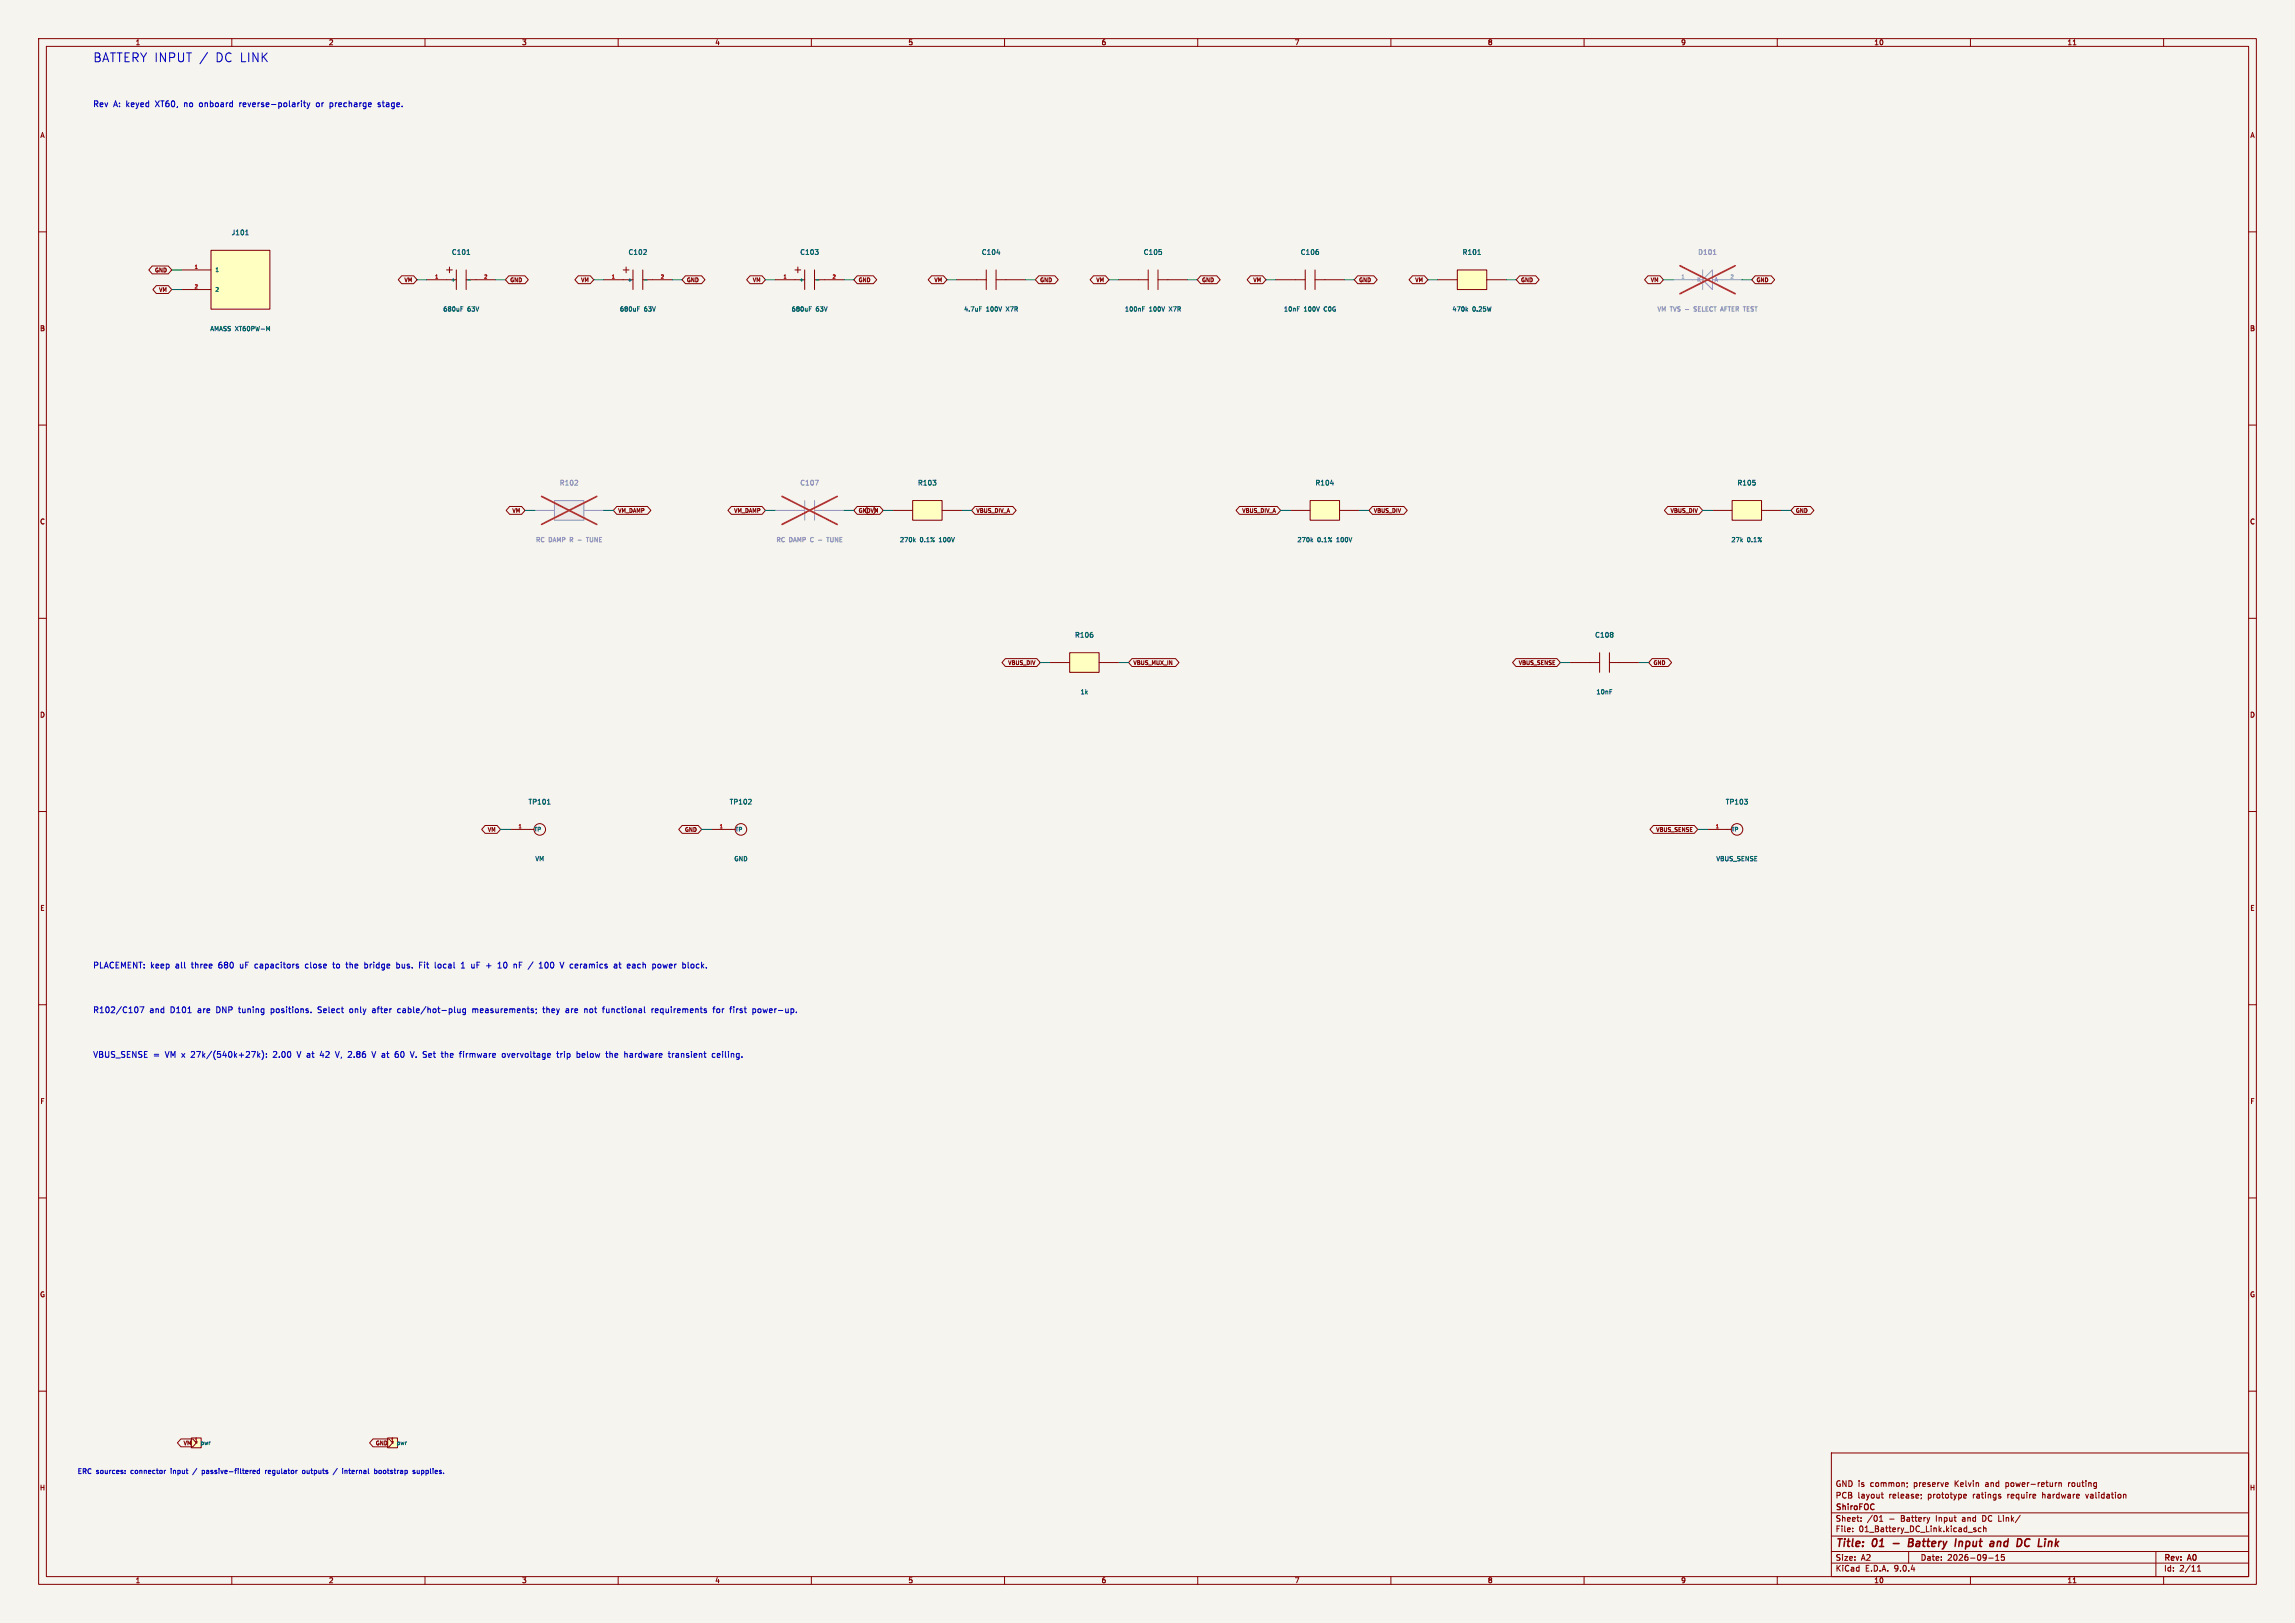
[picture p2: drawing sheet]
<svg xmlns="http://www.w3.org/2000/svg" width="594mm" height="420mm" viewBox="0 0 594 420" stroke-linecap="round" stroke-linejoin="round" font-family="sans-serif">
<defs><g id="words">
<g font-size="3.2" fill="#0000c2">
<text x="24" y="16.3">BATTERY INPUT /</text>
<text x="55.6" y="16.3">DC LINK</text>
</g>
<g font-size="2.8" fill="#840000">
<text x="475" y="400.9">Title:</text>
<text x="484.7" y="400.9">01</text>
<text x="495.6" y="400.9">Battery</text>
<text x="508.5" y="400.9">Input</text>
<text x="518.3" y="400.9">and</text>
<text x="526.1" y="400.9">DC</text>
<text x="532.4" y="400.9">Link</text>
</g>
<g font-size="2.1" fill="#0000c2">
<text x="24" y="27.8">Rev</text>
<text x="29.3" y="27.8">A: keyed</text>
<text x="40.4" y="27.8">XT60,</text>
<text x="47.9" y="27.8">no</text>
<text x="52" y="27.8">onboard</text>
<text x="62.5" y="27.8">reverse-polarity</text>
<text x="82.5" y="27.8">or</text>
<text x="86.2" y="27.8">precharge</text>
<text x="98.8" y="27.8">stage.</text>
<text x="24" y="250.7">PLACEMENT: keep</text>
<text x="45.4" y="250.7">all</text>
<text x="49.7" y="250.7">three</text>
<text x="56.8" y="250.7">680</text>
<text x="62.5" y="250.7">uF</text>
<text x="66.5" y="250.7">capacitors</text>
<text x="79.7" y="250.7">close</text>
<text x="87.1" y="250.7">to</text>
<text x="90.6" y="250.7">the</text>
<text x="95.5" y="250.7">bridge</text>
<text x="103.9" y="250.7">bus.</text>
<text x="109.9" y="250.7">Fit</text>
<text x="114.2" y="250.7">local</text>
<text x="121.1" y="250.7">1</text>
<text x="123.9" y="250.7">uF</text>
<text x="127.9" y="250.7">+</text>
<text x="131.1" y="250.7">10</text>
<text x="139.3" y="250.7">/</text>
<text x="142.2" y="250.7">100</text>
<text x="147.9" y="250.7">V ceramics</text>
<text x="162.1" y="250.7">at</text>
<text x="165.6" y="250.7">each</text>
<text x="172.3" y="250.7">power</text>
<text x="180.2" y="250.7">block.</text>
<text x="24" y="262.3">R102/C107</text>
<text x="38.7" y="262.3">and</text>
<text x="44.1" y="262.3">D101</text>
<text x="51.3" y="262.3">are</text>
<text x="56.3" y="262.3">DNP tuning</text>
<text x="70.6" y="262.3">positions.</text>
<text x="83" y="262.3">Select</text>
<text x="91.3" y="262.3">only</text>
<text x="97.4" y="262.3">after</text>
<text x="104" y="262.3">cable/hot-plug</text>
<text x="123.6" y="262.3">measurements;</text>
<text x="142" y="262.3">they</text>
<text x="148" y="262.3">are</text>
<text x="153" y="262.3">not</text>
<text x="157.9" y="262.3">functional</text>
<text x="170.7" y="262.3">requirements</text>
<text x="186.8" y="262.3">for</text>
<text x="191.3" y="262.3">first</text>
<text x="197.3" y="262.3">power-up.</text>
<text x="24" y="273.8">VBUS_SENSE =</text>
<text x="42.8" y="273.8">VM x</text>
<text x="49.7" y="273.8">27k/(540k+27k):</text>
<text x="71.1" y="273.8">2.00</text>
<text x="77.5" y="273.8">V at</text>
<text x="83.7" y="273.8">42</text>
<text x="87.9" y="273.8">V, 2.86</text>
<text x="97.7" y="273.8">V at</text>
<text x="103.9" y="273.8">60</text>
<text x="108.1" y="273.8">V. Set</text>
<text x="116.4" y="273.8">the</text>
<text x="121.2" y="273.8">firmware</text>
<text x="132.3" y="273.8">overvoltage</text>
<text x="146.7" y="273.8">trip</text>
<text x="151.9" y="273.8">below</text>
<text x="159.7" y="273.8">the</text>
<text x="164.6" y="273.8">hardware</text>
<text x="176.2" y="273.8">transient</text>
<text x="187.6" y="273.8">ceiling.</text>
</g>
<g font-size="2.1" fill="#840000">
<text x="475" y="388">PCB</text>
<text x="475" y="385">GND is</text>
<text x="480.8" y="388">layout</text>
<text x="484.1" y="385">common;</text>
<text x="489" y="388">release;</text>
<text x="495.5" y="385">preserve</text>
<text x="499.1" y="388">prototype</text>
<text x="506.2" y="385">Kelvin</text>
<text x="510.9" y="388">ratings</text>
<text x="514.3" y="385">and</text>
<text x="519.7" y="385">power-return</text>
<text x="520" y="388">require</text>
<text x="529.2" y="388">hardware</text>
<text x="536" y="385">routing</text>
<text x="540.6" y="388">validation</text>
<text x="475" y="394">Sheet:</text>
<text x="475" y="391.2">ShiroFOC</text>
<text x="483.2" y="394">/01</text>
<text x="489" y="394">-</text>
<text x="492.1" y="394">Battery</text>
<text x="501.3" y="394">Input</text>
<text x="508.3" y="394">and</text>
<text x="513.7" y="394">DC Link/</text>
<text x="475" y="396.7">File:</text>
<text x="481.1" y="396.7">01_Battery_DC_Link.kicad_sch</text>
<text x="475" y="406.9">KiCad</text>
<text x="475" y="404.1">Size:</text>
<text x="481.7" y="404.1">A2</text>
<text x="482.7" y="406.9">E.D.A.</text>
<text x="490.3" y="406.9">9.0.4</text>
<text x="497" y="404.1">Date:</text>
<text x="504" y="404.1">2026-09-15</text>
<text x="560" y="404.3">Rev:</text>
<text x="560" y="406.9">Id:</text>
<text x="564.1" y="406.9">2/11</text>
<text x="566.4" y="404.3">A0</text>
</g>
<g font-size="1.8" fill="#840000">
<text x="35" y="11.9">1</text>
<text x="85" y="11.9">2</text>
<text x="135" y="11.9">3</text>
<text x="185" y="11.9">4</text>
<text x="235" y="11.9">5</text>
<text x="285" y="11.9">6</text>
<text x="335" y="11.9">7</text>
<text x="385" y="11.9">8</text>
<text x="435" y="11.9">9</text>
<text x="485" y="11.9">10</text>
<text x="535" y="11.9">11</text>
<text x="10.3" y="35.9">A</text>
<text x="582.3" y="35.9">A</text>
<text x="10.3" y="85.9">B</text>
<text x="582.3" y="85.9">B</text>
<text x="10.3" y="135.9">C</text>
<text x="582.3" y="135.9">C</text>
<text x="10.3" y="185.9">D</text>
<text x="582.3" y="185.9">D</text>
<text x="10.3" y="235.9">E</text>
<text x="582.3" y="235.9">E</text>
<text x="10.3" y="285.9">F</text>
<text x="582.3" y="285.9">F</text>
<text x="10.3" y="335.9">G</text>
<text x="582.3" y="335.9">G</text>
<text x="10.2" y="385.9">H</text>
<text x="582.2" y="385.9">H</text>
<text x="35" y="409.9">1</text>
<text x="85" y="409.9">2</text>
<text x="135" y="409.9">3</text>
<text x="185" y="409.9">4</text>
<text x="235" y="409.9">5</text>
<text x="285" y="409.9">6</text>
<text x="335" y="409.9">7</text>
<text x="385" y="409.9">8</text>
<text x="435" y="409.9">9</text>
<text x="485" y="409.9">10</text>
<text x="535" y="409.9">11</text>
</g>
<g font-size="1.8" fill="#006464">
<text x="59.8" y="61.1">J101</text>
<text x="116.8" y="66.1">C101</text>
<text x="162.5" y="66.1">C102</text>
<text x="207" y="66.1">C103</text>
<text x="254" y="66.1">C104</text>
<text x="295.9" y="66.1">C105</text>
<text x="336.5" y="66.1">C106</text>
<text x="378.4" y="66.1">R101</text>
<text x="237.5" y="125.8">R103</text>
<text x="340.3" y="125.8">R104</text>
<text x="449.6" y="125.8">R105</text>
<text x="278.1" y="165.2">R106</text>
<text x="412.7" y="165.2">C108</text>
<text x="136.7" y="208.4">TP101</text>
<text x="188.7" y="208.4">TP102</text>
<text x="446.5" y="208.4">TP103</text>
</g>
<g font-size="1.8" fill="#939391">
<text x="439.4" y="66.1">D101</text>
<text x="144.8" y="125.8">R102</text>
<text x="207" y="125.8">C107</text>
</g>
<g font-size="1.8" fill="#0000c2">
<text x="20" y="381.6">ERC sources:</text>
<text x="34" y="381.6">connector</text>
<text x="44.5" y="381.6">input</text>
<text x="50.4" y="381.6">/</text>
<text x="52.9" y="381.6">passive-filtered</text>
<text x="69.5" y="381.6">regulator</text>
<text x="79.4" y="381.6">outputs</text>
<text x="87.6" y="381.6">/</text>
<text x="90.1" y="381.6">internal</text>
<text x="98.6" y="381.6">bootstrap</text>
<text x="108.8" y="381.6">supplies.</text>
</g>
<g font-size="1.6" fill="#006464">
<text x="114.6" y="80.8">680uF</text>
<text x="121" y="80.8">63V</text>
<text x="160.3" y="80.8">680uF</text>
<text x="166.7" y="80.8">63V</text>
<text x="204.8" y="80.8">680uF</text>
<text x="211.2" y="80.8">63V</text>
<text x="249.4" y="80.8">4.7uF</text>
<text x="255.2" y="80.8">100V</text>
<text x="260.6" y="80.8">X7R</text>
<text x="291" y="80.8">100nF</text>
<text x="297.4" y="80.8">100V</text>
<text x="302.8" y="80.8">X7R</text>
<text x="332.2" y="80.8">10nF</text>
<text x="337.5" y="80.8">100V</text>
<text x="342.8" y="80.8">C0G</text>
<text x="375.8" y="80.8">470k</text>
<text x="381.1" y="80.8">0.25W</text>
<text x="54.3" y="85.9">AMASS XT60PW-M</text>
<text x="232.8" y="140.5">270k</text>
<text x="238.1" y="140.5">0.1%</text>
<text x="243.2" y="140.5">100V</text>
<text x="335.7" y="140.5">270k</text>
<text x="341" y="140.5">0.1%</text>
<text x="346.1" y="140.5">100V</text>
<text x="448" y="140.5">27k</text>
<text x="452.2" y="140.5">0.1%</text>
<text x="279.5" y="179.9">1k</text>
<text x="413.1" y="179.9">10nF</text>
<text x="138.4" y="223.1">VM</text>
<text x="189.9" y="223.1">GND</text>
<text x="444.1" y="223.1">VBUS_SENSE</text>
</g>
<g font-size="1.6" fill="#939391">
<text x="428.9" y="80.8">VM TVS -</text>
<text x="438.8" y="80.8">SELECT AFTER TEST</text>
<text x="138.6" y="140.5">RC DAMP R -</text>
<text x="152.4" y="140.5">TUNE</text>
<text x="200.8" y="140.5">RC DAMP C -</text>
<text x="214.6" y="140.5">TUNE</text>
</g>
<g font-size="1.4" fill="#840000">
<text x="40" y="70.7">GND</text>
<text x="41" y="75.7">VM</text>
<text x="104.5" y="73.2">VM</text>
<text x="132" y="73.2">GND</text>
<text x="150.2" y="73.2">VM</text>
<text x="177.7" y="73.2">GND</text>
<text x="194.7" y="73.2">VM</text>
<text x="222.1" y="73.2">GND</text>
<text x="241.7" y="73.2">VM</text>
<text x="269.1" y="73.2">GND</text>
<text x="283.6" y="73.2">VM</text>
<text x="311" y="73.2">GND</text>
<text x="324.2" y="73.2">VM</text>
<text x="351.7" y="73.2">GND</text>
<text x="366.1" y="73.2">VM</text>
<text x="393.6" y="73.2">GND</text>
<text x="427.1" y="73.2">VM</text>
<text x="454.5" y="73.2">GND</text>
<text x="132.5" y="132.9">VM</text>
<text x="159.9" y="132.9">VM_DAMP</text>
<text x="189.9" y="132.9">VM_DAMP</text>
<text x="222.1" y="132.9">GNDVM</text>
<text x="252.6" y="132.9">VBUS_DIV_A</text>
<text x="321.4" y="132.9">VBUS_DIV_A</text>
<text x="355.5" y="132.9">VBUS_DIV</text>
<text x="432.2" y="132.9">VBUS_DIV</text>
<text x="464.7" y="132.9">GND</text>
<text x="260.8" y="172.3">VBUS_DIV</text>
<text x="293.2" y="172.3">VBUS_MUX_IN</text>
<text x="392.9" y="172.3">VBUS_SENSE</text>
<text x="427.9" y="172.3">GND</text>
<text x="126.1" y="215.4">VM</text>
<text x="177.1" y="215.4">GND</text>
<text x="428.5" y="215.4">VBUS_SENSE</text>
<text x="47.4" y="374.2">VM</text>
<text x="97.1" y="374.2">GND</text>
</g>
<g font-size="1.4" fill="#006464">
<text x="55.6" y="70.6">1</text>
<text x="55.6" y="75.7">2</text>
<text x="116.6" y="73.1">+</text>
<text x="162.3" y="73.1">+</text>
<text x="206.8" y="73.1">+</text>
<text x="138.2" y="215.4">TP</text>
<text x="190.2" y="215.4">TP</text>
<text x="448.1" y="215.4">TP</text>
<text x="51.8" y="374.1">pwr</text>
<text x="102.6" y="374.1">pwr</text>
</g>
<g font-size="1.4" fill="#939391">
<text x="439.2" y="73.1">K</text>
<text x="443.6" y="73.1">A</text>
</g>
<g font-size="1.2" fill="#a90000">
<text x="50.2" y="69.6">1</text>
<text x="50.2" y="74.7">2</text>
<text x="112.5" y="72.1">1</text>
<text x="125.2" y="72.1">2</text>
<text x="158.2" y="72.1">1</text>
<text x="170.9" y="72.1">2</text>
<text x="202.6" y="72.1">1</text>
<text x="215.3" y="72.1">2</text>
<text x="134.1" y="214.4">1</text>
<text x="186.1" y="214.4">1</text>
<text x="443.9" y="214.4">1</text>
<text x="50.2" y="373.1">1</text>
<text x="101" y="373.1">1</text>
</g>
<g font-size="1.2" fill="#a5a4a2">
<text x="435" y="72.1">1</text>
<text x="447.7" y="72.1">2</text>
</g>
</g></defs>
<path d="M0 0h594v420h-594z" fill="#f5f4ef" stroke="#f5f4ef" stroke-width=".26"/>
<g fill="none" stroke="#840000" stroke-width=".26">
<path d="M10 10h574v400h-574zM12 12h570v396h-570zM60 10v2M110 10v2M160 10v2M210 10v2M260 10v2M310 10v2M360 10v2M410 10v2M460 10v2M510 10v2"/>
<path d="M536.6 11.6h.7M560 10v2M10 60h2M200.7 72.4h7.6M205.7 69.9h1.5M206.5 69.1v1.5M208.3 69.9v5M210.8 72.4h7.6M210.8 69.9v5M582 60h2M10 110h2M582 110h2"/>
<path d="M10 160h2M582 160h2M10 210h2M582 210h2M10 260h2M582 260h2M10 310h2M582 310h2M10 360h2M474 376h108v32h-108zM582 360h2M474 397.5h108"/>
<path d="M474 391.5h108M479.5 396.2v.2M479.5 395.4v.2M481.7 393.5v.2M481.7 392.7v.2M486.5 393.7h.8M486.5 392.6l.4-.4v1.5M486.9 386.7h.6M487.1 386.2v1.3l.4 .2M493.6 383.7v.2M493.7 384.6l-.2 .3M497.2 386.7v.2"/>
<path d="M497.3 387.6l-.1 .3M499.5 392.7l-.4 1M508.5 386.7h.4l.1 .3-.8 .2M508.9 387.6l-.4 .1M510.8 395.7l.7 .4-.3 .3-.4-.1M511.4 395.4h-.4l-.2 .2M512.7 395.4h-.4l-.3 .3 .2 .6h.5M513.4 395.5l.6-.1v1M513.4 394.9v1.5M517.8 387.2v.4M532.4 383.7l-.4 .1M532.9 383.8l.6-.1v1"/>
<path d="M532.9 383.7v1M535.4 383.7v1M535.5 383.7l-.1 .3M539.8 386.7l.4 1M549.8 386.7l.4 .2v.8M60 408v2M110 408v2M160 408v2M210 408v2M260 408v2M310 408v2M360 408v2"/>
<path d="M410 408v2M460 408v2M474 404.5h108M474 401.5h108M494 401.5v3M510 408v2M514.7 403.2h1.2M516.5 403.8h.9M516.5 402.7l.5-.4v1.5M518.7 402.3h-.7v.7l.7-.1v.7l-.2 .2-.5-.2M536.6 409.6h.7M558 401.5v6.5"/>
<path d="M560 408v2M568.7 406.6h.9M568.7 405.5l.5-.4v1.5"/>
</g>
<path d="M490 399.4h1.5M494.1 399.1h.6M494.7 399.1l.3 .1M494.8 398.2h-.6l-.3 2 1-.1M494.9 399.1h-.2M507.1 398.9l-.1 1.3M507.7 398.9l-.6 .2M517 398.9l-.1 1.3M517.6 398.9l-.6 .2M525.4 398.4l-.6-.2-.5 .3M525.2 400l-.4 .2-.5-.1" fill="none" stroke="#840000" stroke-width=".4"/>
<path d="M209.5 79.9h.3M209.5 79.4h.5M211.2 72.5h.8" fill="none" stroke="#006464" stroke-width=".26"/>
<path d="M236.2 129.5h7.6v5.1h-7.6z" fill="#ffffc2"/>
<path d="M231.1 132.1h5.1M236.2 129.5h7.6v5.1h-7.6zM243.8 132.1h5.1" fill="none" stroke="#840000" stroke-width=".26"/>
<path d="M236.6 139.8l.3 .4M236.9 139.5l-.4 .4" fill="none" stroke="#006464" stroke-width=".26"/>
<path d="M339.1 129.5h7.6v5.1h-7.6z" fill="#ffffc2"/>
<g fill="none" stroke="#840000" stroke-width=".26">
<path d="M247.6 72.4h7.7M255.3 69.9v5M257.8 72.4h7.6M257.8 69.9v5M289.6 72.4h7.6M297.2 69.9v5M299.7 72.4h7.6M299.7 69.9v5M330.2 72.4h7.6M337.8 69.9v5M340.4 72.4h7.6M340.4 69.9v5"/>
<path d="M334 132.1h5.1M339.1 129.5h7.6v5.1h-7.6zM346.7 132.1h5.1"/>
</g>
<path d="M253.5 79.4h.6M258 65.4h.8M295.7 79.4h.6M295.7 79.9h.4M335.8 79.4h.5M339.4 139.8l.4 .4M339.8 139.5l-.5 .4M344.4 125.1h.8" fill="none" stroke="#006464" stroke-width=".26"/>
<path d="M54.6 64.8h15.2v15.2h-15.2z" fill="#ffffc2"/>
<g fill="none" stroke="#840000" stroke-width=".26">
<path d="M47 69.9h7.6M47 74.9h7.6M54.6 64.8h15.2v15.2h-15.2zM406.4 171.5h7.6M414 168.9v5.1M416.6 171.5h7.6M416.6 168.9v5.1M442 214.6h6.1"/>
<circle cx="449.6" cy="214.6" r="1.5"/>
</g>
<path d="M63.6 60.8h.7M69.4 85.3l.4-.8v1.1M416.7 178.4h.5" fill="none" stroke="#006464" stroke-width=".26"/>
<path d="M448.3 129.5h7.6v5.1h-7.6z" fill="#ffffc2"/>
<path d="M110.5 72.4h7.6M115.6 69.9h1.5M116.3 69.1v1.5M118.1 69.9v5M120.6 72.4h7.7M120.6 69.9v5M443.2 132.1h5.1M448.3 129.5h7.6v5.1h-7.6zM455.9 132.1h5.1" fill="none" stroke="#840000" stroke-width=".26"/>
<path d="M433.1 72.4h7.6M440.7 72.4l2.5-2.5v5zM440.7 69.9v5M443.2 72.4h7.6" fill="none" stroke="#9c9b98" stroke-width=".26"/>
<path d="M443.4 65.9h.8" fill="none" stroke="#939391" stroke-width=".26"/>
<path d="M434.8 68.8l14.3 7.2M449.1 68.8l-14.3 7.2" fill="none" stroke="#e12e31" stroke-width=".46"/>
<path d="M119.3 79.9h.4M119.3 79.4h.5M120.9 65.9h.7M121.1 72.5h.7" fill="none" stroke="#006464" stroke-width=".26"/>
<path d="M377.2 69.9h7.6v5h-7.6z" fill="#ffffc2"/>
<path d="M372.1 72.4h5.1M377.2 69.9h7.6v5h-7.6zM384.8 72.4h5.1" fill="none" stroke="#840000" stroke-width=".26"/>
<path d="M379.9 79.8l-.5 .4M382.5 65.9h.7M379.6 80.1l.3 .4" fill="none" stroke="#006464" stroke-width=".26"/>
<path d="M276.9 168.9h7.6v5.1h-7.6z" fill="#ffffc2"/>
<g fill="none" stroke="#840000" stroke-width=".26">
<path d="M271.8 171.5h5.1M276.9 168.9h7.6v5.1h-7.6zM284.5 171.5h5.1M132.1 214.6h6.1M184.1 214.6h6.2"/>
<circle cx="139.7" cy="214.6" r="1.5"/>
<circle cx="191.8" cy="214.6" r="1.5"/>
</g>
<path d="M141.7 208.1h.7" fill="none" stroke="#006464" stroke-width=".26"/>
<path d="M100.3 372.1h2.6v2.6h-2.6z" fill="#ffffc2"/>
<path d="M156.2 72.4h7.6M161.3 69.9h1.5M162 69.1v1.5M163.8 69.9v5M166.4 72.4h7.6M166.4 69.9v5M100.3 372.1h2.6v2.6h-2.6z" fill="none" stroke="#840000" stroke-width=".26"/>
<path d="M165 79.9h.4M165 79.4h.6M166.8 72.5h.8" fill="none" stroke="#006464" stroke-width=".26"/>
<path d="M49.5 372.1h2.6v2.6h-2.6z" fill="#ffffc2"/>
<path d="M49.5 372.1h2.6v2.6h-2.6z" fill="none" stroke="#840000" stroke-width=".26"/>
<path d="M143.5 129.5h7.6v5.1h-7.6z" fill="#ebeae8"/>
<path d="M138.4 132.1h5.1M143.5 129.5h7.6v5.1h-7.6zM151.1 132.1h5.1M200.7 132.1h7.6M208.3 129.5v5.1M210.8 132.1h7.6M210.8 129.5v5.1" fill="none" stroke="#9c9b98" stroke-width=".26"/>
<path d="M151.7 139.1h.7M211 124.3h.8l-.5 1.2M214 139.1h.6" fill="none" stroke="#939391" stroke-width=".26"/>
<path d="M140.2 128.5l14.3 7.2M154.5 128.5l-14.3 7.2M202.4 128.5l14.3 7.2M216.7 128.5l-14.3 7.2" fill="none" stroke="#e12e31" stroke-width=".46"/>
<g fill="none" stroke="#840000" stroke-width=".26">
<path d="M39.4 68.8h4.2l.8 1.1-.8 1h-4.2l-.9-1zM40.5 73.9h3.1l.8 1-.8 1h-3.1l-.9-1zM104 71.4h3.1l.8 1-.8 1h-3.1l-.9-1zM131.7 71.4h4.2l.9 1-.9 1h-4.2l-.9-1zM149.7 71.4h3.1l.9 1-.9 1h-3.1l-.9-1zM177.4 71.4h4.2l.9 1-.9 1h-4.2l-.9-1zM194.1 71.4h3.1l.9 1-.9 1h-3.1l-.9-1zM221.9 71.4h4.1l.9 1-.9 1h-4.1l-.9-1zM241.1 71.4h3.1l.9 1-.9 1h-3.1l-.9-1zM268.9 71.4h4.1l.9 1-.9 1h-4.1l-.9-1zM283 71.4h3.1l.9 1-.9 1h-3.1l-.9-1zM310.8 71.4h4.1l.9 1-.9 1h-4.1l-.9-1z"/>
<path d="M323.7 71.4h3.1l.9 1-.9 1h-3.1l-.9-1zM351.4 71.4h4.2l.9 1-.9 1h-4.2l-.9-1zM365.6 71.4h3.1l.9 1-.9 1h-3.1l-.9-1zM393.3 71.4h4.2l.9 1-.9 1h-4.2l-.9-1zM426.5 71.4h3.1l.9 1-.9 1h-3.1l-.8-1zM454.3 71.4h4.1l.9 1-.9 1h-4.1l-.9-1zM131.9 131.1h3.1l.9 1-.9 1h-3.1l-.9-1zM159.6 131.1h8l.9 1-.9 1h-8l-.9-1zM189.3 131.1h7.9l.9 1-.9 1h-7.9l-.9-1zM221.9 131.1h4.1l.9 1-.9 1h-4.1l-.9-1zM224.6 131.1h3.1l.9 1-.9 1h-3.1l-.9-1zM252.3 131.1h9.8l.9 1-.9 1h-9.8l-.8-1z"/>
<path d="M320.8 131.1h9.8l.9 1-.9 1h-9.8l-.9-1zM355.2 131.1h8.1l.9 1-.9 1h-8.1l-.9-1zM431.7 131.1h8.1l.9 1-.9 1h-8.1l-.9-1zM464.4 131.1h4.2l.9 1-.9 1h-4.2l-.9-1zM260.2 170.4h8.2l.8 1.1-.8 1h-8.2l-.9-1zM293 170.4h11.3l.9 1.1-.9 1h-11.3l-.9-1zM392.4 170.4h10.6l.9 1.1-.9 1h-10.6l-.9-1zM427.6 170.4h4.2l.9 1.1-.9 1h-4.2l-.9-1zM125.6 213.6h3.1l.8 1-.8 1h-3.1l-.9-1zM176.6 213.6h4.1l.9 1-.9 1h-4.1l-.9-1zM427.9 213.6h10.6l.9 1-.9 1h-10.6l-.9-1zM46.8 372.4h3.1l.9 1-.9 1h-3.1l-.9-1z"/>
<path d="M96.5 372.4h4.2l.9 1-.9 1h-4.2l-.8-1z"/>
</g>
<g fill="none" stroke="#009600" stroke-width=".26">
<path d="M44.4 69.9h2.6M44.4 74.9h2.6M107.9 72.4h2.6M128.3 72.4h2.5M153.7 72.4h2.5M174 72.4h2.5M198.1 72.4h2.6M218.4 72.4h2.6M245.1 72.4h2.5M265.4 72.4h2.6M287 72.4h2.6M307.3 72.4h2.6"/>
<path d="M327.7 72.4h2.5M348 72.4h2.5M369.6 72.4h2.5M389.9 72.4h2.5M430.5 72.4h2.6M450.8 72.4h2.6M135.9 132.1h2.5M156.2 132.1h2.5M198.1 132.1h2.6M218.4 132.1h2.6M228.6 132.1h2.5M248.9 132.1h2.6"/>
<path d="M331.5 132.1h2.5M351.8 132.1h2.5M440.7 132.1h2.5M461 132.1h2.5M269.2 171.5h2.6M289.6 171.5h2.5M403.9 171.5h2.5M424.2 171.5h2.5M129.5 214.6h2.6M181.6 214.6h2.5M439.4 214.6h2.6"/>
</g>
<g fill="none" stroke="#0000c2" stroke-width=".26">
<path d="M53.7 13.6l-1.9 2.9M78 26.1v.1M78 26.6v1M78.5 26.6h.6M78.7 26.1v1.3l.4 .2M79.5 26.6l.3 1M79.8 27.6l-.3 .5M80.2 26.6l-.4 1M81.9 26.8v.7M85.4 26.6v1.5M85.4 27.6h.2M85.6 26.6l-.2 .1"/>
<path d="M97.8 27.6h.5M98.3 26.6l-.5 .2 .1 .2 .4 .1M76.7 249.9l.6 .3-.1 .2-.4 .1M76.7 249.6h.5M79.1 249.6v.8M86.1 249.5h.6M86.3 249l.1 1.4M89.5 249.5h.6M89.7 249v1.3l.2 .2M94.4 249.6h.6M94.4 250.4h.6M94.4 249v1.5"/>
<path d="M102.7 249.6h.7M102.7 249v1.5M103.4 250.4h-.7M108.6 249.7h.5M109.3 249h-.7v1.5M113.7 249.5l-.3 .3v.4l.3 .3M119.4 250.5h.9M119.4 249.4l.4-.4v1.5M122.7 249.5v1M122.7 250.4l-.2 .1M125.9 249.9h1.2M130.7 249a.95 .95 0 0 0 0 1.5"/>
<path d="M134.4 249.7h.5M135.1 249h-.7v1.5M138 248.9l-1.3 2M141.7 249.1l-.2-.1a.81 .81 0 0 0-.5 .7 .81 .81 0 0 0 .5 .8l.2-.1M159.6 249.6l.1 .9M159.7 250.4l-.2 .1M159.7 249.9h-.2M160.2 249.5h.6M160.4 249v1.3l.4 .2M170.8 249.5l.3 .3v.4l-.3 .3M171.6 249.5l.3 1M179.6 249.8l-.3-.3-.5 .3 .2 .6 .3 .1 .3-.3"/>
<path d="M35.4 260.5a.95 .95 0 0 1 0 1.6M36.2 260.5h1l-.6 1.6M65.1 272.1h1l-.6 1.5M66.7 272.1v1.5M66.8 273l.5 .6M67.3 272.6l-.6 .6M67.8 271.9a1.75 1.75 0 0 1 0 2.3M69 273.5v.1M69 272.7v.1M80.5 261.9v.2M82.3 262l.2 .1M82.4 260.7v.4"/>
<path d="M83.2 272l-.3 1.1h.9M86.8 272.1l.5 1.5M90.8 261l-.3 .3v.5l.3 .3M96.2 272.1l.5 1.5 .6-1.5M96.9 261l-.4 .1M97 261.5l-.6 .2 .1 .3 .5 .1M102.6 272.7l.4 .1 .1 .2v.5l-.5 .1M102.7 272.1h.3M103.5 261h-.3l-.3 .3 .1 .6 .5 .2M107.2 272.1l-.5 1.5M115.7 272.6l-.4 .2M118.4 261l.1 1 .6-.1"/>
<path d="M119.1 261v1.1M120 272.1v.1M120 272.6v1M120.5 261.1l-.5-.1-.2 .3 .1 .7h.6M120.5 261v1.3l-.3 .3-.4-.1M122.4 261.2l.4-.2 .2 .3M122.4 261v1.1M130 272.9l.3-.3 .5 .3-.2 .6-.3 .1-.3-.3M131.3 272.6l.4 1 .3-1M138.8 261.1v.2M138.8 262l-.1 .3M140.4 261h.6"/>
<path d="M140.7 260.5v1.3l.3 .3M144.1 272.6h.5M144.3 272.1v1.3l.3 .2M145.2 272.6v1M145.6 272.6l-.4 .3M146.7 261l.5 .3v.8M147.2 262l-.5 .1M147.2 261.4l-.5 .1M151.4 272.8l-.2-.2-.5 .2v.7h.6M151.4 273l-.7 .1M151.8 261l.2 .3v.8M157 261v.8l.4 .3"/>
<path d="M158.1 272.6l.4 .2v.8M163.2 272.6l.5 .2v.8M163.7 273.5l-.5 .1M163.7 273h-.5M168.7 261v1.1M169.2 261l-.5 .3M170.3 261.1l-.5-.1-.2 .3 .1 .7h.6M170.3 261.4l-.7 .2M174.5 272.6l-.5 .3M175 272.7h.6M175.6 273l-.7 .3 .2 .3 .5-.1M184.5 261h.6"/>
<path d="M184.9 272.6l.2 .1M185.1 273.5l-.2 .1M185.1 260.5l-.4 .3v1.3M185.6 273.1l.8-.1-.1-.3-.4-.1-.3 .2 .1 .7h.6M186.2 261.1l-.4-.1-.3 .3 .1 .6 .6 .1M195.4 261.1l.2 .2-.2 .7M196.7 261l-.5 .3v.6l.5 .2M87.3 380l-1.1 1.6M32.4 381.2v.1M32.4 380.5v.2M42.5 380.5v.8M42.9 380.5l-.4 .2"/>
<path d="M52.3 380.5v1.3M52.3 381.3h.2M52.5 380.5h-.2M65.5 380.9l.6-.1-.1-.3h-.4l-.1 .2v.6h.5M67.2 380.5h-.4l-.3 .2 .2 .6h.5M67.2 380.1v1.2M68.7 380.5v.8M69.1 380.5l-.4 .2M78.8 380.5h-.3l-.2 .2v.5l.5 .1M89.3 380.5v.8M89.6 380.5l-.3 .1M97 380.5h.3l.3 .2-.2 .6h-.4"/>
<path d="M97 380.1v1.2M98.1 380.6v.6M107.4 380.5h-.3l-.2 .2 .5 .3v.3h-.5M108 380.5v.6l.3 .2"/>
</g>
<use href="#words"/>
</svg>
